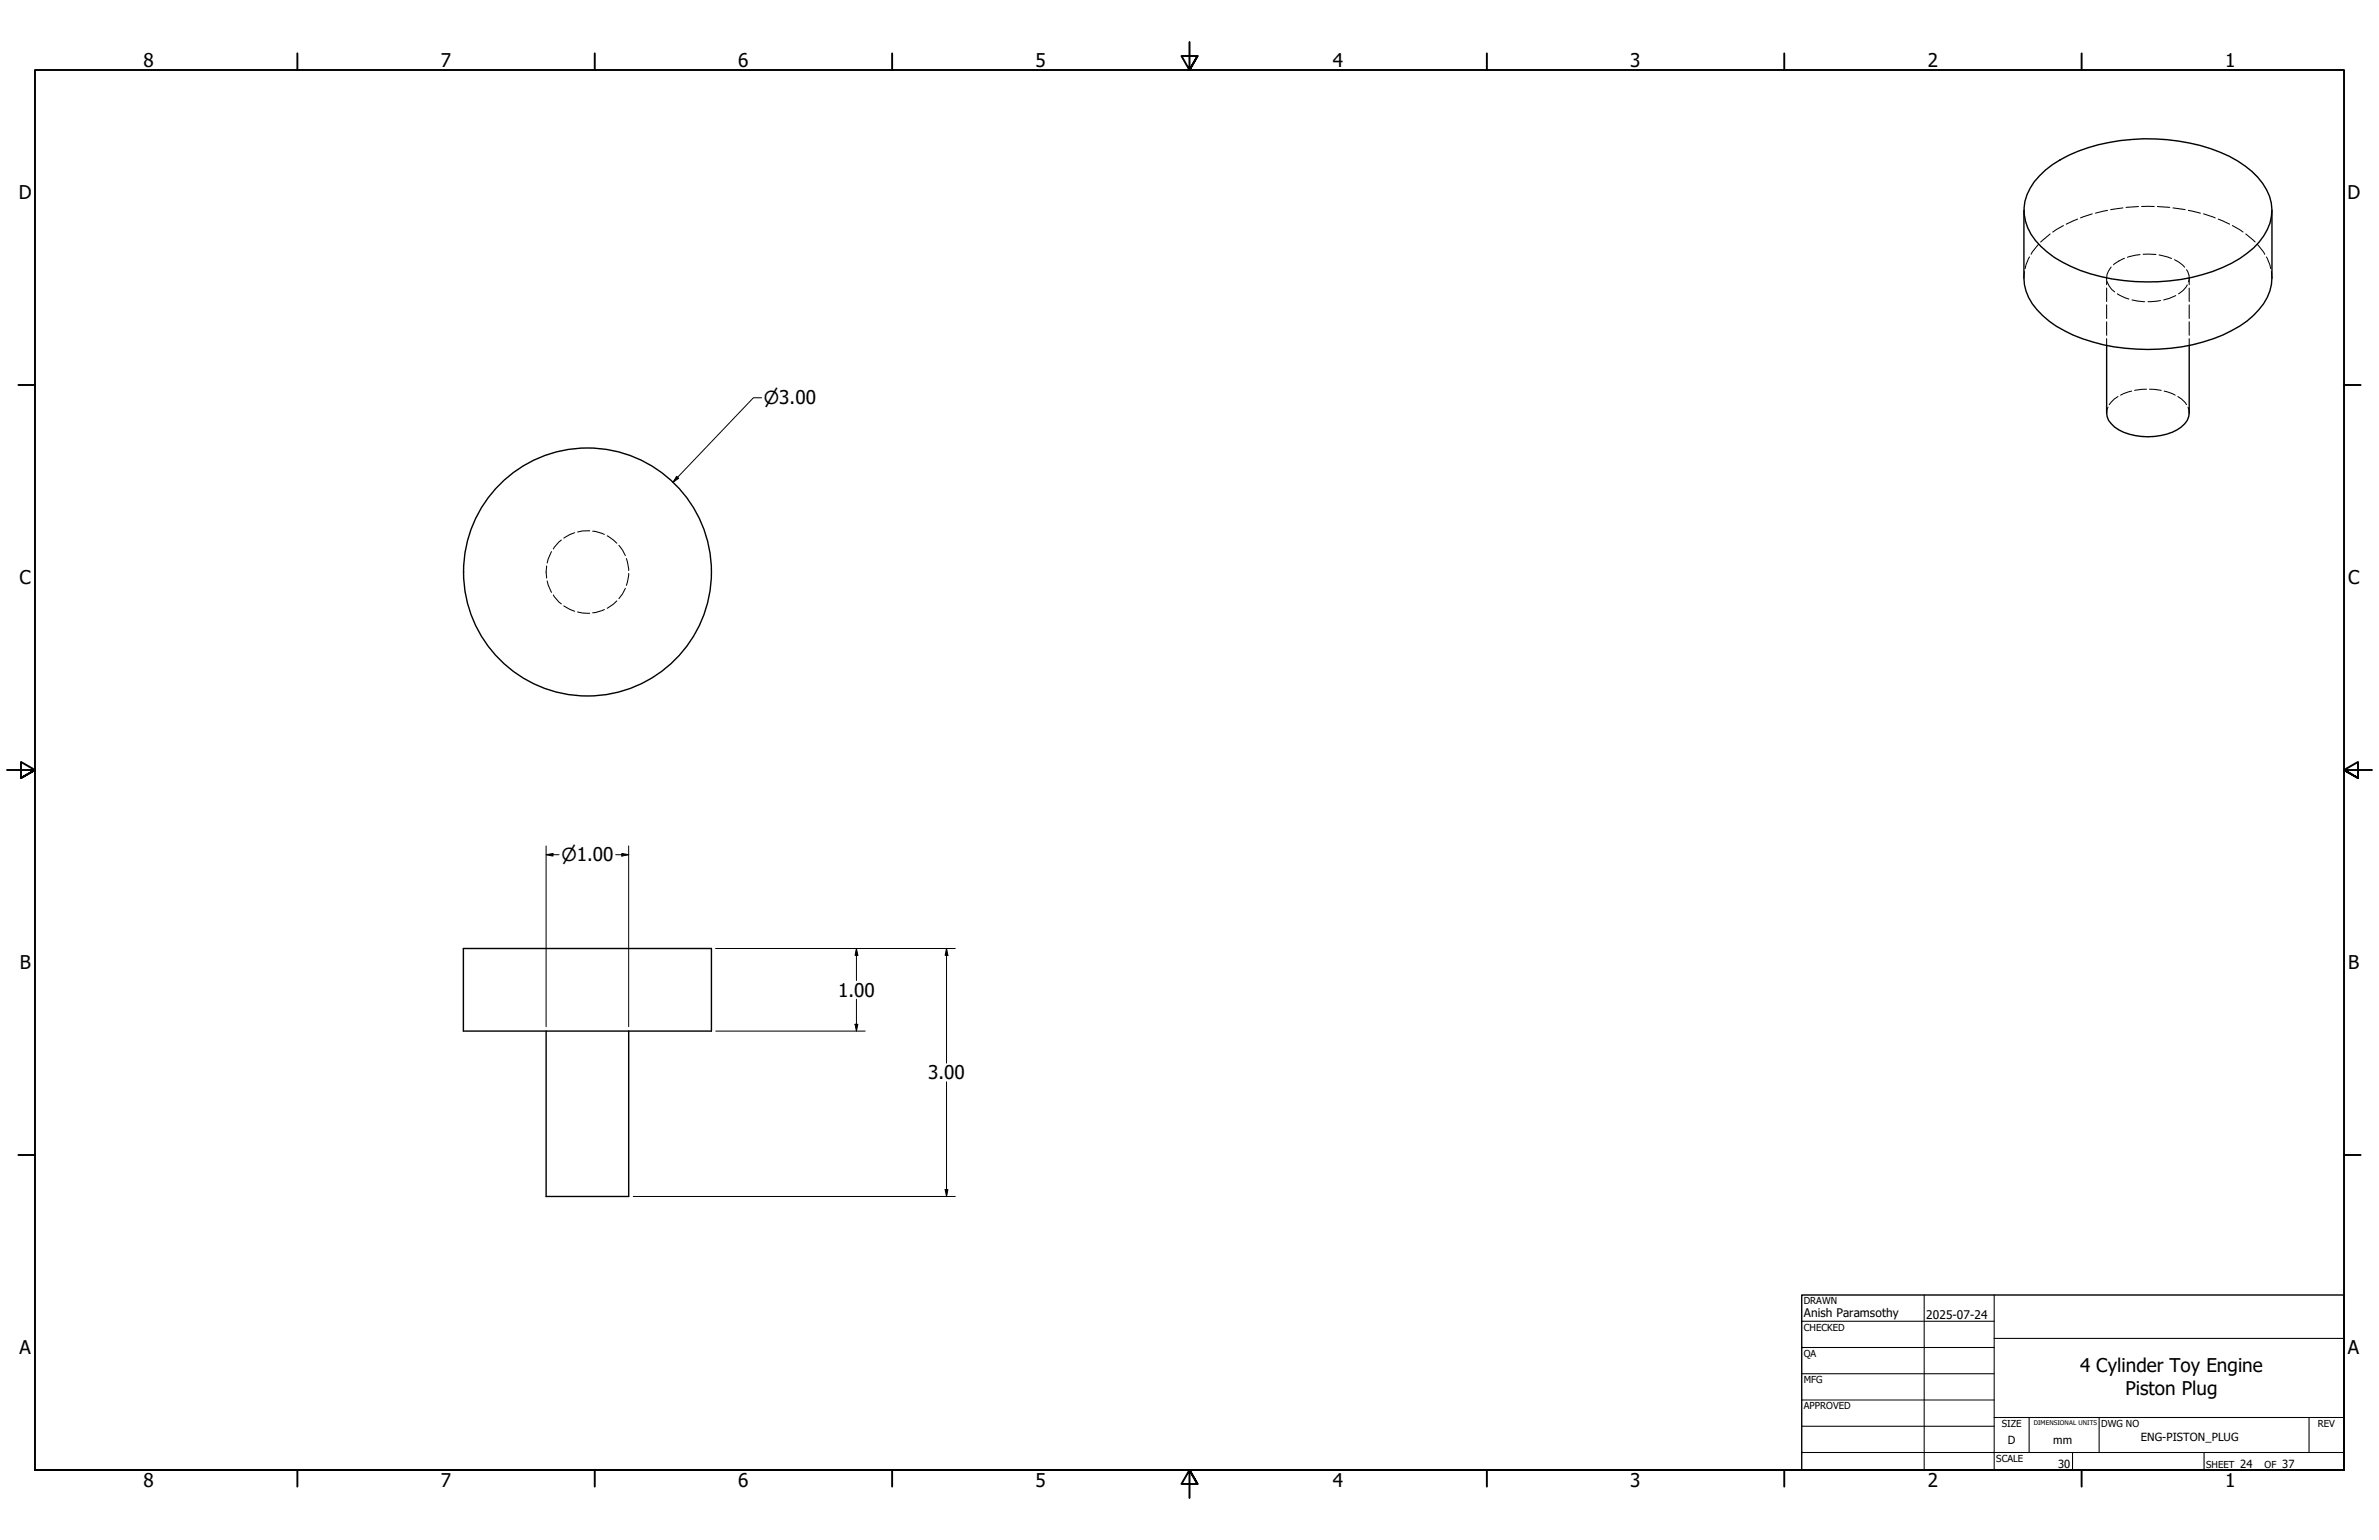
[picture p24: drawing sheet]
<svg xmlns="http://www.w3.org/2000/svg" width="864mm" height="559mm" viewBox="0 0 864 559" stroke-linecap="round" stroke-linejoin="round" font-family="sans-serif">
<defs><g id="words">
<g font-size="6.9">
<text x="52.1" y="24.4">8</text>
<text x="160" y="24.4">7</text>
<text x="268" y="24.4">6</text>
<text x="375.9" y="24.4">5</text>
<text x="483.9" y="24.4">4</text>
<text x="591.8" y="24.4">3</text>
<text x="699.8" y="24.4">2</text>
<text x="807.7" y="24.4">1</text>
<text x="6.9" y="72.3">D</text>
<text x="852.1" y="72.3">D</text>
<text x="7.1" y="212">C</text>
<text x="852.4" y="212">C</text>
<text x="7.2" y="351.7">B</text>
<text x="852.4" y="351.7">B</text>
<text x="304.2" y="361.6">1.00</text>
<text x="336.9" y="391.7">3.00</text>
<text x="7.1" y="491.4">A</text>
<text x="852.3" y="491.4">A</text>
<text x="755.1" y="497.8">4 Cylinder Toy Engine</text>
<text x="771.5" y="506">Piston Plug</text>
<text x="52.1" y="539.4">8</text>
<text x="160" y="539.4">7</text>
<text x="268" y="539.4">6</text>
<text x="375.9" y="539.4">5</text>
<text x="483.9" y="539.4">4</text>
<text x="591.8" y="539.4">3</text>
<text x="699.8" y="539.4">2</text>
<text x="807.7" y="539.4">1</text>
</g>
<g font-size="6.5">
<text x="277.3" y="146.7">⌀3.00</text>
<text x="203.8" y="312.5">⌀1.00</text>
</g>
<g font-size="4.3">
<text x="654.8" y="477.8">Anish Paramsothy</text>
<text x="699.3" y="478.6">2025-07-24</text>
</g>
<g font-size="4.1">
<text x="728.9" y="524.1">D</text>
<text x="745.4" y="524.1">mm</text>
<text x="777.1" y="522.9">ENG-PISTON_PLUG</text>
<text x="747.1" y="532.6">30</text>
<text x="813.2" y="532.6">24</text>
<text x="828.5" y="532.6">37</text>
</g>
<g font-size="3.5">
<text x="654.8" y="473.2">DRAWN</text>
<text x="654.8" y="482.8">CHECKED</text>
<text x="654.8" y="492.3">QA</text>
<text x="654.8" y="501.8">MFG</text>
<text x="654.8" y="511.4">APPROVED</text>
<text x="726.7" y="517.7">SIZE</text>
<text x="762.8" y="517.7">DWG NO</text>
<text x="841.4" y="517.7">REV</text>
<text x="724.7" y="530.4">SCALE</text>
<text x="800.9" y="532.6">SHEET</text>
<text x="822.1" y="532.6">OF</text>
</g>
<text font-size="2.3" x="738.3" y="516.9">DIMENSIONAL UNITS</text>
</g></defs>
<!-- layer: Visible (ANSI) -->
<g fill="none" stroke="#000" stroke-width=".51">
<path d="M734.7 76.3v24.5a18.5 18.5 0 0 0 6.8 13.7 49.6 49.6 0 0 0 25.9 11.4 73.8 73.8 0 0 0 39.4-4.3 31.9 31.9 0 0 0 16.2-13.7l1.5-4.6 .2-2.5v-24.5M740.3 63.8a46.6 46.6 0 0 1 25.4-12.1 72.2 72.2 0 0 1 43.5 5 28.9 28.9 0 0 1 14.6 14.5 16.6 16.6 0 0 1-3.7 16.6 44.8 44.8 0 0 1-24.4 12.8 73.3 73.3 0 0 1-43.9-3.9 30.9 30.9 0 0 1-15.7-14 16.5 16.5 0 0 1 4.2-18.9zM764.7 125.3v24.6a8.7 8.7 0 0 0 6.2 6.9 23.1 23.1 0 0 0 20.9-1.9 6.4 6.4 0 0 0 2.9-5v-24.6M168.2 344.2h90.1v29.9h-90.1zM198.2 374.1v60h30v-60"/>
<circle cx="213.3" cy="207.5" r="45"/>
</g>
<!-- layer: Hidden (ANSI) -->
<g fill="none" stroke="#000" stroke-width=".38">
<path d="M754.2 79.5l-4.1 1.8M759.5 77.6l-4.2 1.5M765 76.3l-4.3 1M770.6 75.4l-4.4 .7M776.3 74.9l-4.5 .3M777.4 74.9h4.6M783.1 74.9l4.6 .3M788.8 75.4l4.4 .7M794.4 76.3l4.4 1M799.9 77.6l4.3 1.5M805.2 79.5l4.2 1.8M734.9 98.6l-.2 2.2"/>
<path d="M736.7 93.2l-1.2 2.9-.4 1.4M740 88.6l-2.7 3.7M744.2 84.9l-3.4 2.9M749 81.9l-3.8 2.3M766.4 96.9a6.5 6.5 0 0 0-1.7 4.2M771.2 93.7l-2.1 1-1.9 1.4M776.9 92.4l-4.6 .9M778 92.3h4.6M783.8 92.5l4.5 1.3M789.4 94.2l2.8 1.9 .9 .9M793.7 97.9a4.9 4.9 0 0 1 .7 4.4M810.4 81.9l3.9 2.3"/>
<path d="M815.2 84.9l3.4 2.9M819.4 88.6l2.7 3.7M822.7 93.2l1.3 2.9 .3 1.4M824.5 98.6l.2 2.2M764.7 100.8v2.5M764.7 104.5v4.9M764.7 110.6v5M764.7 116.8v4.9M764.9 102.2a7.2 7.2 0 0 0 2.8 3.7M768.6 106.6l4.2 1.9M773.9 108.8l4.6 .7M784.3 109l-4.6 .5"/>
<path d="M789.8 107.3l-4.4 1.5M794 103.4a7.8 7.8 0 0 1-3.2 3.2M794.7 100.8v2.5M794.7 104.5v4.9M794.7 110.6v5M794.7 116.8v4.9M764.7 122.9v2.4M794.7 122.9v2.4M765.2 147.8l-.5 2.1M768.9 143.9l-1.3 .8-1.9 2.1M773.8 141.9l-4 1.5M779.2 141.2l-4.3 .5"/>
<path d="M780.3 141.2l4.2 .5M785.6 141.9l4 1.5M790.6 143.9l1.2 .8 1.9 2.1M794.3 147.8l.4 2.1M203.8 196l-1 .7-1.9 2.5M208.6 193.3l-3.9 2M214.1 192.6l-2.6 .1-1.8 .3M215.1 192.7l4.3 1.2M220.4 194.4l3.5 2.7M224.7 197.9l1.2 1.6 1.1 2.1M198.4 205.4l-.2 2.2 .2 2.1M198.6 210.8l1.6 4.1"/>
<path d="M200.2 200.2l-1.6 4.1M200.9 215.9l1.9 2.5 1 .7M204.7 219.8l3.9 2M223.9 218.1l-3.5 2.6M227 213.5l-1.1 2.1-1.2 1.6M227.4 202.7l.8 4.3M228.2 208.1l-.8 4.3M209.7 222.1l1.8 .3 2.6 .1M219.4 221.2l-4.3 1.2"/>
</g>
<!-- layer: Border (ANSI) -->
<g fill="none" stroke="#000" stroke-width=".7">
<path d="M107.9 19.4v6M215.9 19.4v6M323.8 19.4v6M431.8 15.2v10.2l-2.9-5.1h5.8l-2.9 5.1 2.9-5.1M539.8 19.4v6M647.7 19.4v6M755.6 19.4v6M6.7 139.7h6M850.9 139.7h6M2.5 279.4h10.2l-5.1-2.9v5.8l5.1-2.9-5.1 2.9M861.1 279.4h-10.2l5.1-2.9v5.8l-5.1-2.9 5.1 2.9M6.7 419.1h6"/>
<path d="M850.9 419.1h6M12.7 533.4v-508h838.2v508h-838.2h838.2M107.9 533.4v6M215.9 533.4v6M323.8 533.4v6M434.7 538.5l-2.9-5.1 2.9 5.1h-5.8l2.9-5.1v10.2M539.8 533.4v6M647.7 533.4v6M755.6 533.4v6"/>
</g>
<!-- layer: Title (ANSI) -->
<g fill="none" stroke="#000" stroke-width=".38">
<path d="M654 479.4h69.9M698.5 469.9v63.5M723.9 469.9v63.5M654 488.9h69.9M654 498.5h69.9M723.9 485.6h127M654 508h69.9M654 517.5h69.9M723.9 514.3h127M736.6 514.3v12.7M762 514.3v12.7M838.2 514.3v12.7"/>
<path d="M654 527h196.9M752.3 527v6.4M800.1 527v6.4"/>
</g>
<path d="M654 469.9h196.9v63.5h-196.9z" fill="none" stroke="#000" stroke-width=".51"/>
<!-- layer: Dimension (ANSI) -->
<g fill="none" stroke="#000" stroke-width=".36">
<path d="M276.5 144.3h-3l-29.2 30.7M245.6 172.8l.8 .7-2.1 1.5zM198.2 310.1l2.5-.4v.9zM198.2 310.1h4.7M198.2 307v65.6M223.5 310.1h4.7M225.7 309.7l2.5 .4-2.5 .5zM228.2 307v65.6M259.8 344.2h87M310.9 344.2l.5 2.4h-1zM310.9 344.2v11.6M343.6 344.2l.5 2.4h-1z"/>
<path d="M343.6 344.2v41.6M259.8 374.1h54.3M310.4 371.7h1l-.5 2.4zM310.9 362.6v11.5M343.6 392.6v41.5M229.9 434.1h116.9M343.1 431.7h1l-.5 2.4z"/>
</g>
<path d="M245.6 172.8l.8 .7-2.1 1.5zM198.2 310.1l2.5-.4v.9zM225.7 309.7l2.5 .4-2.5 .5zM310.9 344.2l.5 2.4h-1zM343.6 344.2l.5 2.4h-1zM310.4 371.7h1l-.5 2.4zM343.1 431.7h1l-.5 2.4z" fill="#000"/>
<use href="#words"/>
</svg>
